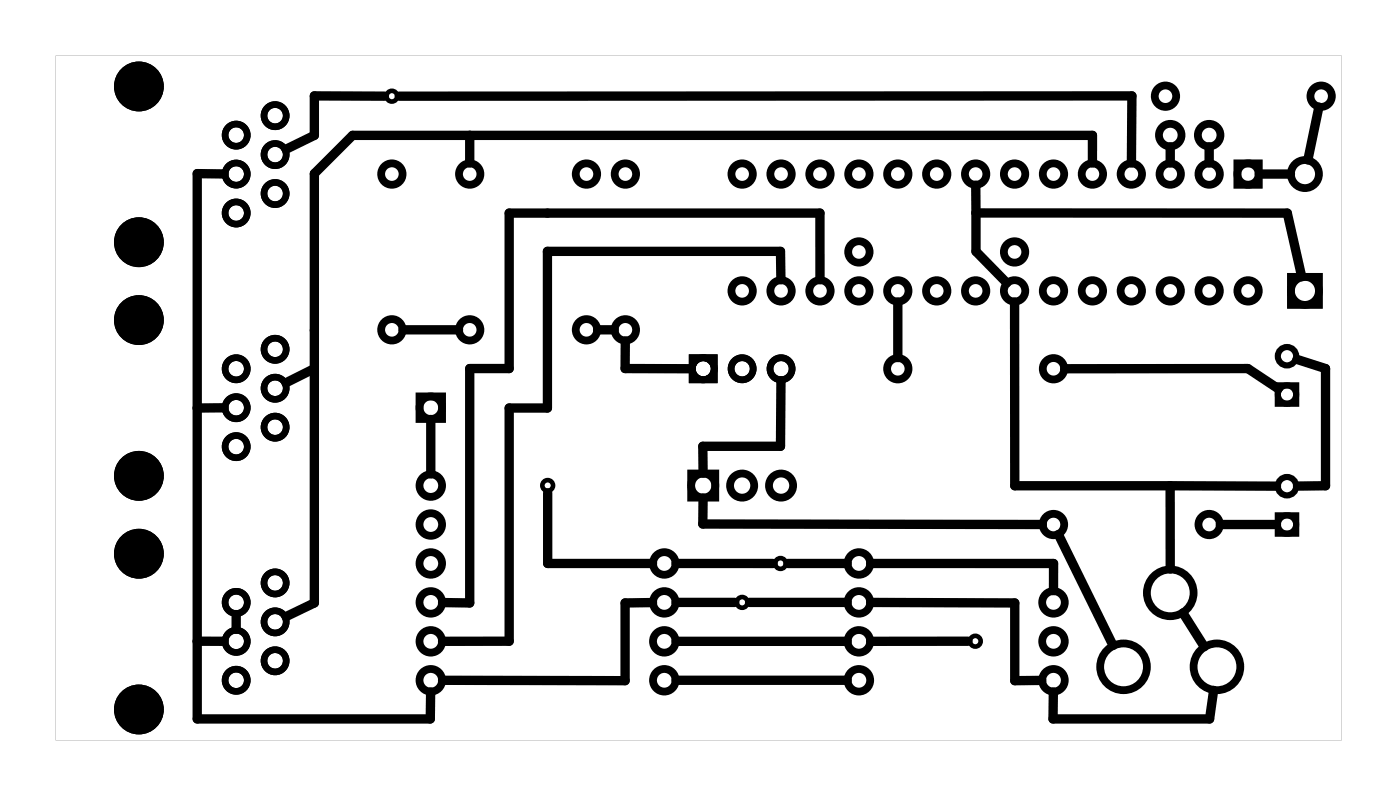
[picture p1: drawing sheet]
<svg xmlns="http://www.w3.org/2000/svg" width="91mm" height="52mm" viewBox="0 0 91 52" stroke-linecap="round" stroke-linejoin="round" font-family="sans-serif">
<g fill="#000">
<path d="M3.6 3.6h84v44.7h-84zM3.6 3.6v44.7h84v-44.7z"/>
<path d="M45 23.1h1.8v1.9h-1.8zM45.4 24.1a.5 .5 0 0 0 1 0 .5 .5 0 0 0-1 0z"/>
<path d="M45 23.1h1.8v1.9h-1.8zM45.4 24.1a.5 .5 0 0 0 1 0 .5 .5 0 0 0-1 0z"/>
</g>
<g fill="none" stroke="#000" stroke-width=".51">
<path d="M80.8 10.7h1.4v1.4h-1.4zM84.3 18.1h1.8v1.8h-1.8zM27.4 25.9h1.5v1.4h-1.5zM45.1 30.9h1.6v1.6h-1.6z"/>
<circle cx="25.6" cy="11.4" r=".7"/>
<circle cx="30.7" cy="11.4" r=".7"/>
<circle cx="38.3" cy="11.4" r=".7"/>
<circle cx="40.8" cy="11.4" r=".7"/>
<circle cx="48.4" cy="11.4" r=".7"/>
<circle cx="48.4" cy="19" r=".7"/>
<circle cx="51" cy="11.4" r=".7"/>
<circle cx="51" cy="19" r=".7"/>
<circle cx="53.5" cy="11.4" r=".7"/>
<circle cx="53.5" cy="19" r=".7"/>
<circle cx="56.1" cy="11.4" r=".7"/>
<circle cx="56.1" cy="19" r=".7"/>
<circle cx="56.1" cy="16.4" r=".7"/>
<circle cx="58.6" cy="11.4" r=".7"/>
<circle cx="58.6" cy="19" r=".7"/>
<circle cx="61.1" cy="11.4" r=".7"/>
<circle cx="61.1" cy="19" r=".7"/>
<circle cx="63.7" cy="11.4" r=".7"/>
<circle cx="63.7" cy="19" r=".7"/>
<circle cx="66.2" cy="11.4" r=".7"/>
<circle cx="66.2" cy="19" r=".7"/>
<circle cx="66.2" cy="16.4" r=".7"/>
<circle cx="68.8" cy="11.4" r=".7"/>
<circle cx="68.8" cy="19" r=".7"/>
<circle cx="71.3" cy="11.4" r=".7"/>
<circle cx="71.3" cy="19" r=".7"/>
<circle cx="73.8" cy="11.4" r=".7"/>
<circle cx="73.8" cy="19" r=".7"/>
<circle cx="76.1" cy="6.3" r=".7"/>
<circle cx="76.4" cy="11.4" r=".7"/>
<circle cx="76.4" cy="19" r=".7"/>
<circle cx="76.4" cy="8.8" r=".74"/>
<circle cx="78.9" cy="11.4" r=".7"/>
<circle cx="78.9" cy="19" r=".7"/>
<circle cx="78.9" cy="8.8" r=".74"/>
<circle cx="81.5" cy="11.4" r=".7"/>
<circle cx="81.5" cy="19" r=".7"/>
<circle cx="85.2" cy="19" r=".91"/>
<circle cx="85.2" cy="11.4" r=".91"/>
<circle cx="86.2" cy="6.3" r=".7"/>
<circle cx="25.6" cy="21.5" r=".7"/>
<circle cx="28.1" cy="34.2" r=".74"/>
<circle cx="28.1" cy="31.7" r=".74"/>
<circle cx="28.1" cy="26.6" r=".74"/>
<circle cx="28.1" cy="36.8" r=".74"/>
<circle cx="28.1" cy="39.3" r=".74"/>
<circle cx="30.7" cy="21.5" r=".7"/>
<circle cx="38.3" cy="21.5" r=".7"/>
<circle cx="40.8" cy="21.5" r=".7"/>
<circle cx="43.4" cy="39.3" r=".74"/>
<circle cx="43.4" cy="36.8" r=".74"/>
<circle cx="45.9" cy="31.7" r=".79"/>
<circle cx="48.4" cy="31.7" r=".79"/>
<circle cx="51" cy="31.7" r=".79"/>
<circle cx="56.1" cy="39.3" r=".74"/>
<circle cx="56.1" cy="36.8" r=".74"/>
<circle cx="58.6" cy="24.1" r=".7"/>
<circle cx="68.8" cy="39.3" r=".74"/>
<circle cx="68.8" cy="24.1" r=".7"/>
<circle cx="68.8" cy="34.2" r=".7"/>
<circle cx="76.4" cy="38.7" r="1.52"/>
<circle cx="78.9" cy="34.2" r=".7"/>
<circle cx="28.1" cy="44.4" r=".74"/>
<circle cx="28.1" cy="41.8" r=".74"/>
<circle cx="43.4" cy="44.4" r=".74"/>
<circle cx="43.4" cy="41.8" r=".74"/>
<circle cx="56.1" cy="41.8" r=".74"/>
<circle cx="56.1" cy="44.4" r=".74"/>
<circle cx="68.8" cy="41.8" r=".74"/>
<circle cx="68.8" cy="44.4" r=".74"/>
<circle cx="73.3" cy="43.5" r="1.52"/>
<circle cx="79.4" cy="43.5" r="1.52"/>
</g>
<g fill="none" stroke="#000" stroke-width=".43">
<circle cx="15.4" cy="11.4" r=".72"/>
<circle cx="15.4" cy="13.9" r=".72"/>
<circle cx="15.4" cy="8.8" r=".72"/>
<circle cx="18" cy="12.6" r=".72"/>
<circle cx="18" cy="10.1" r=".72"/>
<circle cx="18" cy="7.5" r=".72"/>
<circle cx="15.4" cy="26.6" r=".72"/>
<circle cx="15.4" cy="29.1" r=".72"/>
<circle cx="15.4" cy="39.3" r=".72"/>
<circle cx="15.4" cy="24.1" r=".72"/>
<circle cx="18" cy="27.9" r=".72"/>
<circle cx="18" cy="25.3" r=".72"/>
<circle cx="18" cy="22.8" r=".72"/>
<circle cx="18" cy="38" r=".72"/>
<circle cx="15.4" cy="44.4" r=".72"/>
<circle cx="15.4" cy="41.8" r=".72"/>
<circle cx="18" cy="40.6" r=".72"/>
<circle cx="18" cy="43.1" r=".72"/>
</g>
<g fill="#000">
<circle cx="9.1" cy="15.8" r="1.63"/>
<circle cx="9.1" cy="5.6" r="1.63"/>
<circle cx="9.1" cy="31" r="1.63"/>
<circle cx="9.1" cy="20.9" r="1.63"/>
<circle cx="9.1" cy="36.1" r="1.63"/>
<circle cx="9.1" cy="46.3" r="1.63"/>
</g>
<g fill="none" stroke="#000" stroke-width=".3">
<circle cx="25.6" cy="6.3" r=".35"/>
<circle cx="35.7" cy="31.7" r=".35"/>
<circle cx="48.4" cy="39.3" r=".35"/>
<circle cx="50.9" cy="36.8" r=".35"/>
<circle cx="63.7" cy="41.8" r=".35"/>
</g>
<g fill="none" stroke="#000" stroke-width=".4">
<path d="M83.4 33.6h1.2v1.2h-1.2zM83.4 25.1h1.2v1.2h-1.2z"/>
<circle cx="84" cy="34.2" r=".6"/>
<circle cx="84" cy="25.7" r=".6"/>
<circle cx="84" cy="23.2" r=".6"/>
<circle cx="84" cy="31.7" r=".6"/>
</g>
<g fill="none" stroke="#000" stroke-width=".44">
<circle cx="45.9" cy="24.1" r=".72"/>
<circle cx="48.4" cy="24.1" r=".72"/>
<circle cx="51" cy="24.1" r=".72"/>
</g>
<g fill="none" stroke="#000" stroke-width=".61">
<path d="M14.6 11.3h-1.7v35.6h15.2v-1.8M25.1 6.3h-4.6v2.5l-1.8 .9M26.1 6.3h47.8l-.1 4.3M30.7 8.8v1.8M51 18.2l-.1-1.8h-15.2v10.2h-2.5v15.2h-4.3M53.5 18.2v-4.3h-20.3v10.1h-2.5v15.3h-1.8M58.6 19.7v3.6M63.7 12.1v1.8M63.7 13.9h20.3l1 4.2M63.7 13.9v2.5l2 2.1M66.2 19.7v12h10.2M71.3 10.6v-1.8h-48.3l-2.5 2.5v28l-1.8 .9"/>
<path d="M76.4 9.6v1M78.9 9.6v1M82.2 11.4h2M86.1 7l-.7 3.4M14.6 26.6h-1.7M20.5 24l-1.8 1M26.3 21.5h3.6M28.1 27.4v3.5M35.7 32.2v4.6h6.9M39 21.5h1.1M40.8 22.2v1.8l4.3 .1M42.6 39.3h-1.8v5.1h-11.9"/>
<path d="M44.1 36.8h6.4M44.1 39.3h3.9M45.9 32.5v1.7h22.1M48.9 39.3h6.4M51 24.8l-.1 4.3h-5v1.8M55.3 36.8h-3.9M56.8 36.8h12v1.7M56.8 39.3h9.4v5.1h1.8M69.1 34.9l3.5 7.2M69.5 24.1l11.9-.1 2 1.4M76.4 31.7v5.4M76.4 31.7h6.9"/>
<path d="M77.2 40l1.4 2.2M79.6 34.2h3.7M84.6 23.4l1.9 .6v7.7h-1.8M12.9 41.8h1.7M15.4 40.1v.9M44.1 41.8h11.2M44.1 44.4h11.2M63.2 41.8h-6.4M79.2 45l-.3 1.9h-10.2v-1.8"/>
</g>
</svg>
